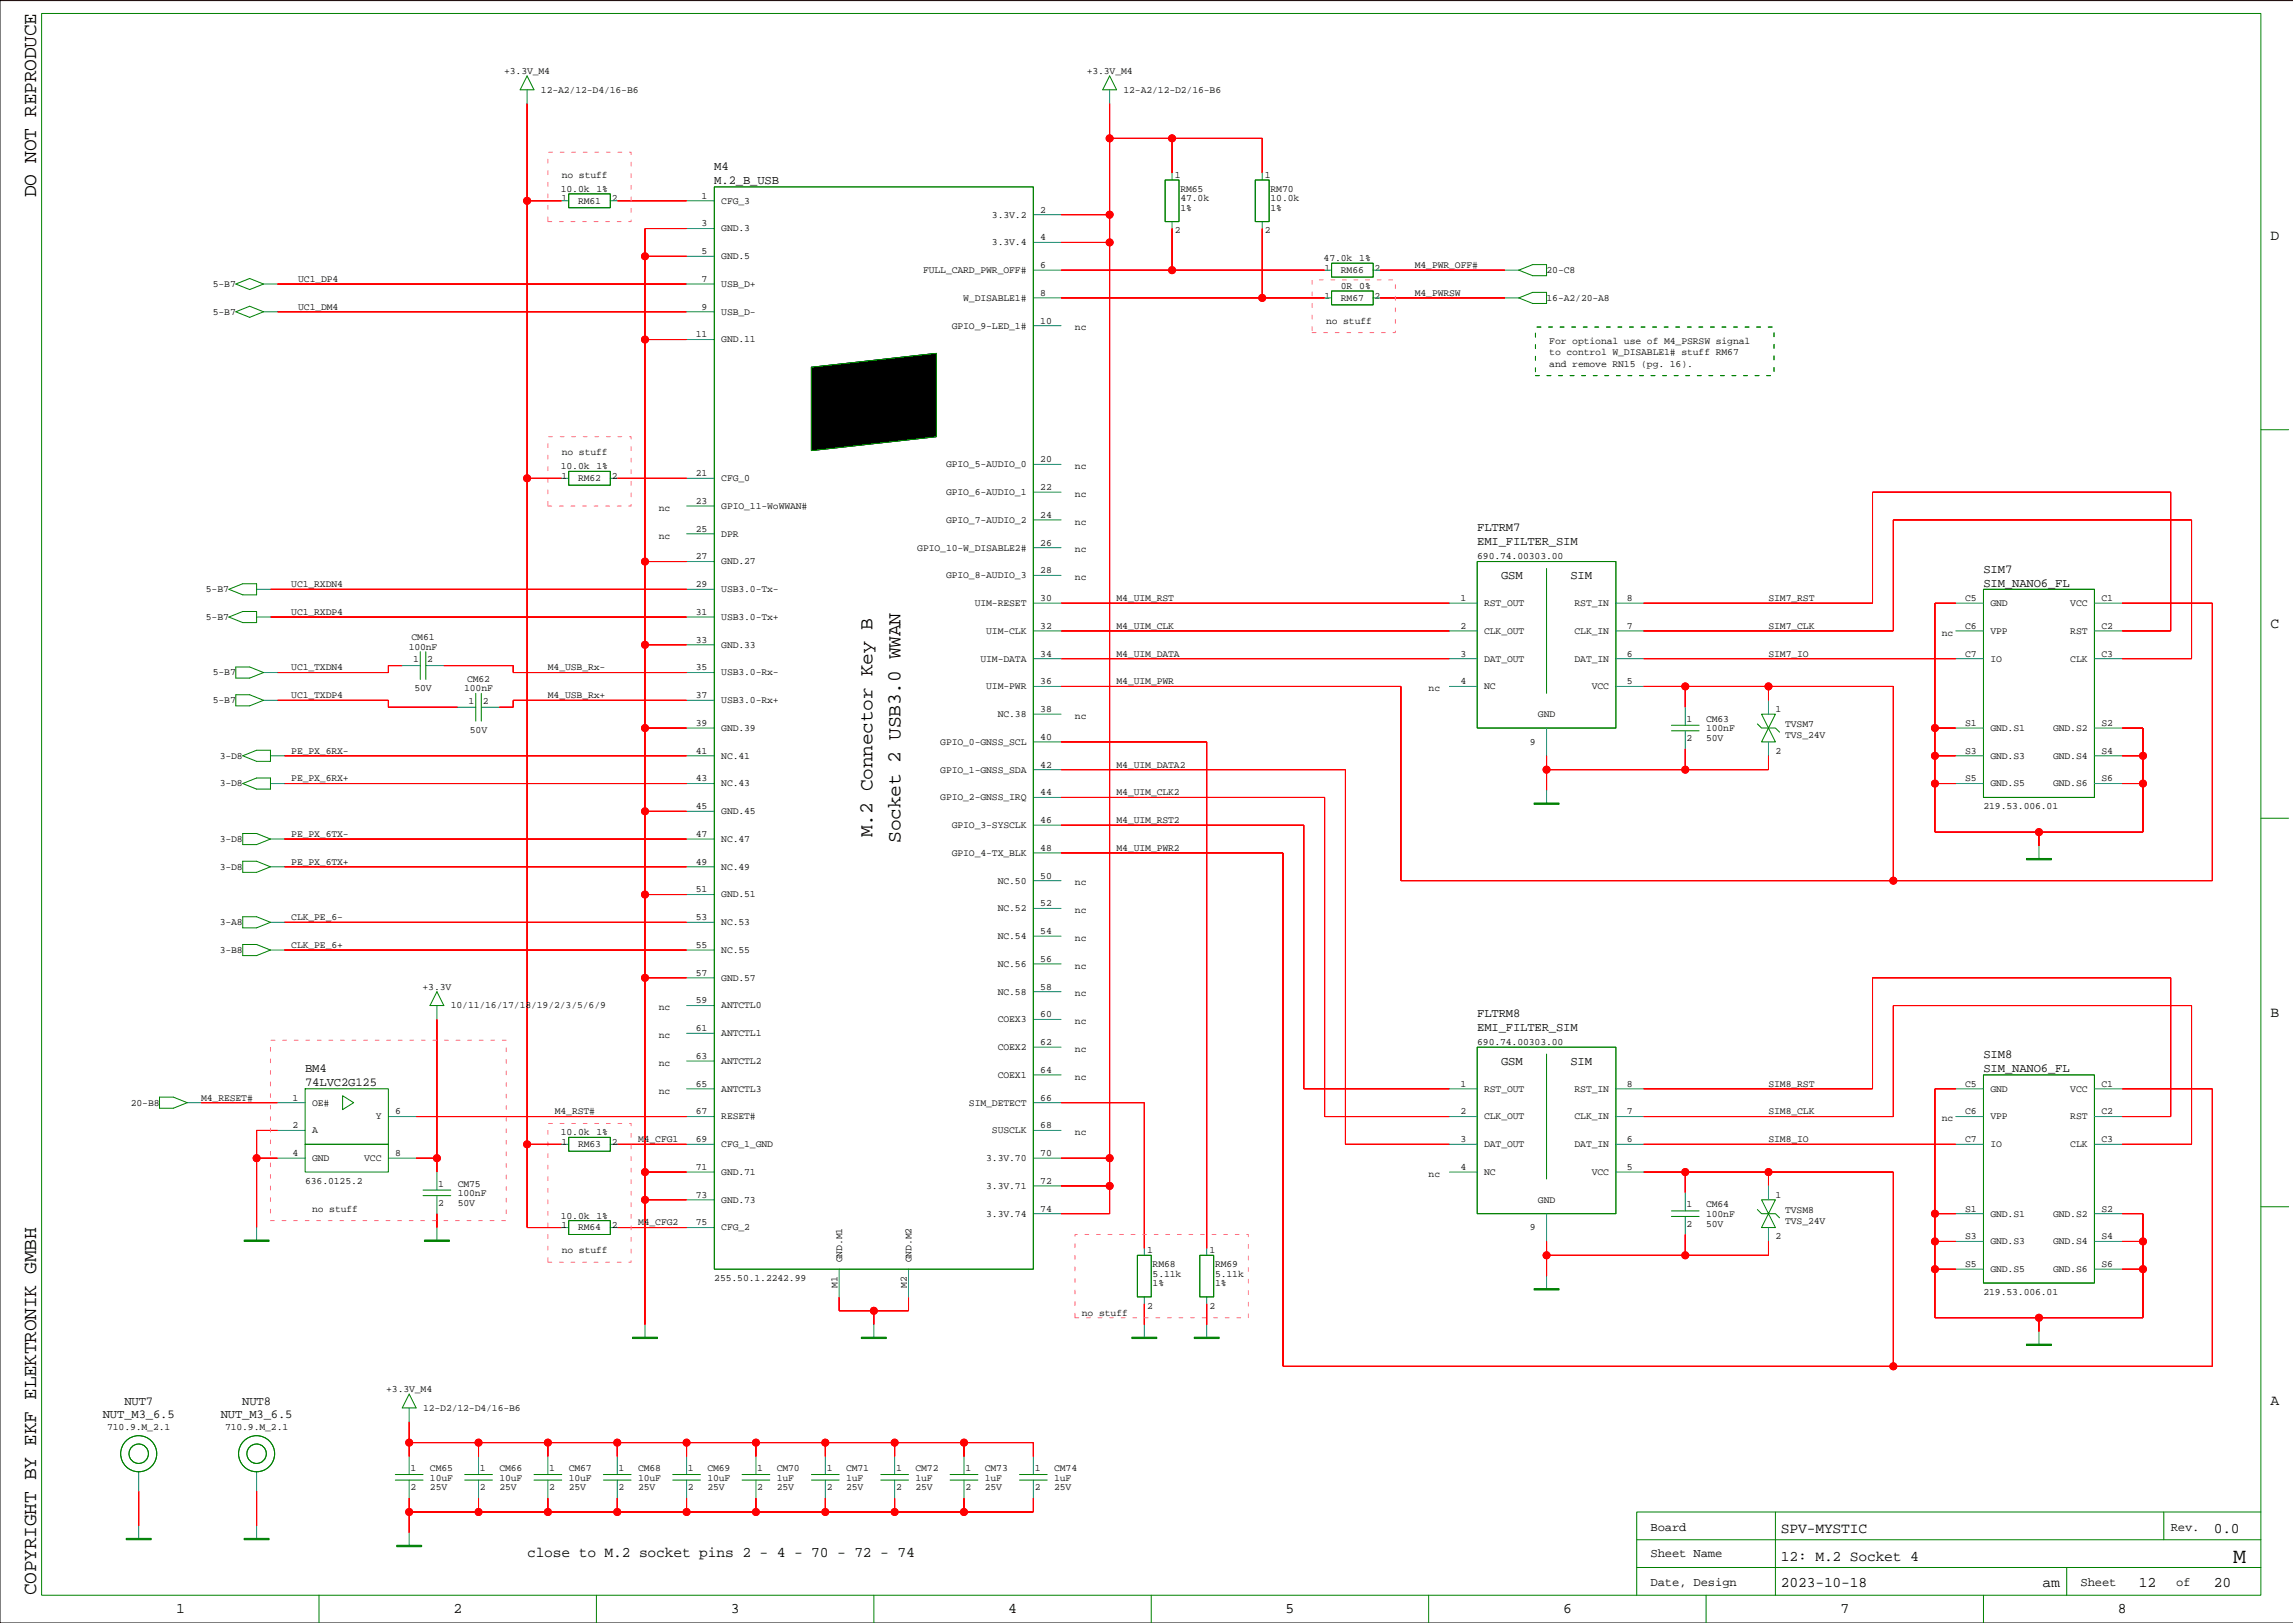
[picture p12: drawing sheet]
<svg xmlns="http://www.w3.org/2000/svg" width="420mm" height="297mm" viewBox="0 0 420 297" stroke-linecap="round" stroke-linejoin="round" font-family="sans-serif">
<defs><g id="words">
<text font-size="4" x="408.8" y="286">M</text>
<g font-size="3.6">
<text x="6.6" y="36.1" transform="rotate(-90 6.6 36.1)">DO NOT REPRODUCE</text>
<text x="159.8" y="153.2" transform="rotate(-90 159.8 153.2)">M.2 Connector Key B</text>
<text x="164.8" y="154.3" transform="rotate(-90 164.8 154.3)">Socket 2 USB3.0 WWAN</text>
<text x="6.6" y="292" transform="rotate(-90 6.6 292)">COPYRIGHT BY EKF ELEKTRONIK GMBH</text>
</g>
<g font-size="2.7">
<text x="415.7" y="43.9">D</text>
<text x="415.7" y="115">C</text>
<text x="415.7" y="186.1">B</text>
<text x="415.7" y="257.2">A</text>
<text x="326.1" y="280.6">SPV-MYSTIC</text>
<text x="405.3" y="280.6">0.0</text>
<text x="96.5" y="285">close to M.2 socket pins 2 - 4 - 70 - 72 - 74</text>
<text x="326.1" y="285.6">12: M.2 Socket 4</text>
<text x="326.1" y="290.5">2023-10-18</text>
<text x="374" y="290.5">am</text>
<text x="391.6" y="290.5">12</text>
<text x="405.3" y="290.5">20</text>
<text x="32.2" y="295.3">1</text>
<text x="83" y="295.3">2</text>
<text x="133.8" y="295.3">3</text>
<text x="184.6" y="295.3">4</text>
<text x="235.4" y="295.3">5</text>
<text x="286.2" y="295.3">6</text>
<text x="337" y="295.3">7</text>
<text x="387.7" y="295.3">8</text>
</g>
<g font-size="2.2">
<text x="130.8" y="31.2">M4</text>
<text x="130.8" y="33.7">M.2_B_USB</text>
<text x="270.4" y="97.2">FLTRM7</text>
<text x="270.4" y="99.7">EMI_FILTER_SIM</text>
<text x="274.8" y="106">GSM</text>
<text x="287.5" y="106">SIM</text>
<text x="363.1" y="104.8">SIM7</text>
<text x="363.1" y="107.4">SIM_NANO6_FL</text>
<text x="270.4" y="186.1">FLTRM8</text>
<text x="270.4" y="188.6">EMI_FILTER_SIM</text>
<text x="55.9" y="196.2">BM4</text>
<text x="274.8" y="194.9">GSM</text>
<text x="287.5" y="194.9">SIM</text>
<text x="363.1" y="193.7">SIM8</text>
<text x="363.1" y="196.2">SIM_NANO6_FL</text>
<text x="55.9" y="198.8">74LVC2G125</text>
<text x="22.8" y="257.1">NUT7</text>
<text x="44.4" y="257.1">NUT8</text>
<text x="18.8" y="259.6">NUT_M3_6.5</text>
<text x="40.4" y="259.6">NUT_M3_6.5</text>
<text x="302.2" y="280.2">Board</text>
<text x="397.4" y="280.2">Rev.</text>
<text x="302.2" y="285">Sheet Name</text>
<text x="302.2" y="290.3">Date, Design</text>
<text x="380.9" y="290.3">Sheet</text>
<text x="398.4" y="290.3">of</text>
</g>
<g font-size="1.8">
<text x="92.3" y="13.5">+3.3V_M4</text>
<text x="99" y="17">12-A2/12-D4/16-B6</text>
<text x="198.9" y="13.5">+3.3V_M4</text>
<text x="205.7" y="17">12-A2/12-D2/16-B6</text>
<text x="102.7" y="35.1">10.0k</text>
<text x="102.8" y="32.6">no stuff</text>
<text x="109.2" y="35.1">1%</text>
<text x="215.1" y="32.6">1</text>
<text x="216.1" y="35.1">RM65</text>
<text x="231.6" y="32.6">1</text>
<text x="232.6" y="35.1">RM70</text>
<text x="102.8" y="36.9">1</text>
<text x="105.8" y="37.3">RM61</text>
<text x="112" y="36.9">2</text>
<text x="128.5" y="41.4">3</text>
<text x="128.5" y="36.4">1</text>
<text x="132" y="37.3">CFG_3</text>
<text x="181.6" y="39.8">3.3V.2</text>
<text x="190.5" y="38.9">2</text>
<text x="216.1" y="36.9">47.0k</text>
<text x="216.1" y="38.6">1%</text>
<text x="232.6" y="36.9">10.0k</text>
<text x="232.6" y="38.6">1%</text>
<text x="128.5" y="46.5">5</text>
<text x="132" y="42.4">GND.3</text>
<text x="132" y="47.4">GND.5</text>
<text x="181.6" y="44.9">3.3V.4</text>
<text x="190.5" y="44">4</text>
<text x="215.1" y="42.7">2</text>
<text x="231.6" y="42.7">2</text>
<text x="242.3" y="47.8">47.0k</text>
<text x="248.9" y="47.8">1%</text>
<text x="39" y="52.5">5-B7</text>
<text x="54.6" y="51.6">UC1_DP4</text>
<text x="128.5" y="51.6">7</text>
<text x="132" y="52.5">USB_D+</text>
<text x="169" y="50">FULL_CARD_PWR_OFF#</text>
<text x="190.5" y="49.1">6</text>
<text x="242.5" y="49.6">1</text>
<text x="245.5" y="52.9">0R</text>
<text x="245.5" y="50">RM66</text>
<text x="248.9" y="52.9">0%</text>
<text x="251.7" y="49.6">2</text>
<text x="259" y="49.1">M4_PWR_OFF#</text>
<text x="283.1" y="50">20-C8</text>
<text x="39" y="57.6">5-B7</text>
<text x="54.6" y="56.7">UC1_DM4</text>
<text x="128.5" y="56.7">9</text>
<text x="132" y="57.6">USB_D-</text>
<text x="176.4" y="55.1">W_DISABLE1#</text>
<text x="190.5" y="59.2">10</text>
<text x="190.5" y="54.1">8</text>
<text x="242.5" y="54.6">1</text>
<text x="242.8" y="59.2">no stuff</text>
<text x="245.5" y="55.1">RM67</text>
<text x="251.7" y="54.6">2</text>
<text x="259" y="54.1">M4_PWRSW</text>
<text x="283.1" y="55.1">16-A2/20-A8</text>
<text x="127.4" y="61.8">11</text>
<text x="132" y="62.7">GND.11</text>
<text x="174.3" y="60.1">GPIO_9-LED_1#</text>
<text x="196.8" y="60.5">nc</text>
<text x="283.7" y="62.9">For optional use of M4_PSRSW signal</text>
<text x="283.7" y="65">to control W_DISABLE1# stuff RM67</text>
<text x="283.7" y="67.1">and remove RN15 (pg. 16).</text>
<text x="102.8" y="83.3">no stuff</text>
<text x="102.7" y="85.9">10.0k</text>
<text x="102.8" y="87.7">1</text>
<text x="105.8" y="88.1">RM62</text>
<text x="109.2" y="85.9">1%</text>
<text x="112" y="87.7">2</text>
<text x="127.4" y="87.1">21</text>
<text x="132" y="88.1">CFG_0</text>
<text x="173.2" y="85.5">GPIO_5-AUDIO_0</text>
<text x="190.5" y="89.7">22</text>
<text x="190.5" y="84.6">20</text>
<text x="196.8" y="85.9">nc</text>
<text x="120.6" y="93.5">nc</text>
<text x="127.4" y="92.2">23</text>
<text x="132" y="93.1">GPIO_11-WoWWAN#</text>
<text x="173.2" y="90.6">GPIO_6-AUDIO_1</text>
<text x="173.2" y="95.7">GPIO_7-AUDIO_2</text>
<text x="190.5" y="94.8">24</text>
<text x="196.8" y="91">nc</text>
<text x="120.6" y="98.6">nc</text>
<text x="127.4" y="97.3">25</text>
<text x="132" y="98.2">DPR</text>
<text x="167.9" y="100.8">GPIO_10-W_DISABLE2#</text>
<text x="190.5" y="99.8">26</text>
<text x="196.8" y="101.1">nc</text>
<text x="196.8" y="96">nc</text>
<text x="53.3" y="107.5">UC1_RXDN4</text>
<text x="127.4" y="107.5">29</text>
<text x="127.4" y="102.4">27</text>
<text x="132" y="103.3">GND.27</text>
<text x="173.2" y="105.8">GPIO_8-AUDIO_3</text>
<text x="190.5" y="104.9">28</text>
<text x="196.8" y="106.2">nc</text>
<text x="270.4" y="102.4">690.74.00303.00</text>
<text x="37.7" y="113.5">5-B7</text>
<text x="37.7" y="108.4">5-B7</text>
<text x="53.3" y="112.5">UC1_RXDP4</text>
<text x="127.4" y="112.5">31</text>
<text x="132" y="108.4">USB3.0-Tx-</text>
<text x="132" y="113.5">USB3.0-Tx+</text>
<text x="178.5" y="110.9">UIM-RESET</text>
<text x="190.5" y="110">30</text>
<text x="204.4" y="110">M4_UIM_RST</text>
<text x="267.4" y="110">1</text>
<text x="271.7" y="110.9">RST_OUT</text>
<text x="288.3" y="110.9">RST_IN</text>
<text x="297.9" y="110">8</text>
<text x="323.8" y="110">SIM7_RST</text>
<text x="359.8" y="110">C5</text>
<text x="364.4" y="110.9">GND</text>
<text x="379" y="110.9">VCC</text>
<text x="384.7" y="110">C1</text>
<text x="74.8" y="118.9">100nF</text>
<text x="75.3" y="117.1">CM61</text>
<text x="127.4" y="117.6">33</text>
<text x="132" y="118.5">GND.33</text>
<text x="180.6" y="116">UIM-CLK</text>
<text x="190.5" y="115.1">32</text>
<text x="204.4" y="115.1">M4_UIM_CLK</text>
<text x="267.4" y="115.1">2</text>
<text x="271.7" y="116">CLK_OUT</text>
<text x="288.3" y="116">CLK_IN</text>
<text x="297.9" y="115.1">7</text>
<text x="323.8" y="115.1">SIM7_CLK</text>
<text x="355.5" y="116.4">nc</text>
<text x="359.8" y="115.1">C6</text>
<text x="364.4" y="116">VPP</text>
<text x="379" y="116">RST</text>
<text x="384.7" y="115.1">C2</text>
<text x="39" y="123.6">5-B7</text>
<text x="53.3" y="122.7">UC1_TXDN4</text>
<text x="75.6" y="121.2">1</text>
<text x="78.2" y="121.2">2</text>
<text x="85.5" y="124.7">CM62</text>
<text x="100.3" y="122.7">M4_USB_Rx-</text>
<text x="127.4" y="122.7">35</text>
<text x="132" y="123.6">USB3.0-Rx-</text>
<text x="179.5" y="121.1">UIM-DATA</text>
<text x="190.5" y="125.2">36</text>
<text x="190.5" y="120.2">34</text>
<text x="204.4" y="120.2">M4_UIM_DATA</text>
<text x="204.4" y="125.2">M4_UIM_PWR</text>
<text x="267.4" y="125.2">4</text>
<text x="267.4" y="120.2">3</text>
<text x="271.7" y="121.1">DAT_OUT</text>
<text x="288.3" y="121.1">DAT_IN</text>
<text x="297.9" y="125.2">5</text>
<text x="297.9" y="120.2">6</text>
<text x="323.8" y="120.2">SIM7_IO</text>
<text x="359.8" y="120.2">C7</text>
<text x="364.4" y="121.1">IO</text>
<text x="379" y="121.1">CLK</text>
<text x="384.7" y="120.2">C3</text>
<text x="39" y="128.7">5-B7</text>
<text x="53.3" y="127.8">UC1_TXDP4</text>
<text x="75.9" y="126.5">50V</text>
<text x="85" y="126.5">100nF</text>
<text x="85.8" y="128.8">1</text>
<text x="88.4" y="128.8">2</text>
<text x="100.3" y="127.8">M4_USB_Rx+</text>
<text x="127.4" y="127.8">37</text>
<text x="132" y="128.7">USB3.0-Rx+</text>
<text x="180.6" y="126.2">UIM-PWR</text>
<text x="182.7" y="131.2">NC.38</text>
<text x="190.5" y="130.3">38</text>
<text x="196.8" y="131.6">nc</text>
<text x="261.6" y="126.5">nc</text>
<text x="271.7" y="126.2">NC</text>
<text x="281.6" y="131.2">GND</text>
<text x="291.4" y="126.2">VCC</text>
<text x="325" y="130.3">1</text>
<text x="53.3" y="137.9">PE_PX_6RX-</text>
<text x="86" y="134.1">50V</text>
<text x="127.4" y="137.9">41</text>
<text x="127.4" y="132.9">39</text>
<text x="132" y="133.8">GND.39</text>
<text x="172.1" y="136.3">GPIO_0-GNSS_SCL</text>
<text x="190.5" y="135.4">40</text>
<text x="280.1" y="136.3">9</text>
<text x="308.8" y="132.1">1</text>
<text x="308.8" y="135.7">2</text>
<text x="312.3" y="132.1">CM63</text>
<text x="312.3" y="133.9">100nF</text>
<text x="312.3" y="135.7">50V</text>
<text x="325" y="137.9">2</text>
<text x="326.8" y="133.1">TVSM7</text>
<text x="326.8" y="135.1">TVS_24V</text>
<text x="359.8" y="137.9">S3</text>
<text x="359.8" y="132.9">S1</text>
<text x="364.4" y="133.8">GND.S1</text>
<text x="375.9" y="133.8">GND.S2</text>
<text x="384.7" y="137.9">S4</text>
<text x="384.7" y="132.9">S2</text>
<text x="40.2" y="138.9">3-D8</text>
<text x="40.2" y="143.9">3-D8</text>
<text x="53.3" y="143">PE_PX_6RX+</text>
<text x="127.4" y="143">43</text>
<text x="132" y="138.9">NC.41</text>
<text x="132" y="143.9">NC.43</text>
<text x="172.1" y="141.4">GPIO_1-GNSS_SDA</text>
<text x="190.5" y="140.5">42</text>
<text x="204.4" y="140.5">M4_UIM_DATA2</text>
<text x="359.8" y="143">S5</text>
<text x="364.4" y="138.9">GND.S3</text>
<text x="364.4" y="143.9">GND.S5</text>
<text x="375.9" y="138.9">GND.S4</text>
<text x="375.9" y="143.9">GND.S6</text>
<text x="384.7" y="143">S6</text>
<text x="127.4" y="148.1">45</text>
<text x="132" y="149">GND.45</text>
<text x="172.1" y="146.5">GPIO_2-GNSS_IRQ</text>
<text x="190.5" y="145.6">44</text>
<text x="204.4" y="145.6">M4_UIM_CLK2</text>
<text x="363.1" y="148.1">219.53.006.01</text>
<text x="40.2" y="154.1">3-D8</text>
<text x="53.3" y="153.2">PE_PX_6TX-</text>
<text x="127.4" y="153.2">47</text>
<text x="132" y="154.1">NC.47</text>
<text x="174.3" y="151.5">GPIO_3-SYSCLK</text>
<text x="190.5" y="155.7">48</text>
<text x="190.5" y="150.6">46</text>
<text x="204.4" y="155.7">M4_UIM_PWR2</text>
<text x="204.4" y="150.6">M4_UIM_RST2</text>
<text x="40.2" y="159.2">3-D8</text>
<text x="53.3" y="158.3">PE_PX_6TX+</text>
<text x="127.4" y="158.3">49</text>
<text x="132" y="159.2">NC.49</text>
<text x="174.3" y="156.6">GPIO_4-TX_BLK</text>
<text x="182.7" y="161.7">NC.50</text>
<text x="190.5" y="160.8">50</text>
<text x="127.4" y="163.3">51</text>
<text x="132" y="164.2">GND.51</text>
<text x="182.7" y="166.8">NC.52</text>
<text x="190.5" y="165.9">52</text>
<text x="196.8" y="162.1">nc</text>
<text x="196.8" y="167.1">nc</text>
<text x="40.2" y="169.3">3-A8</text>
<text x="53.3" y="173.5">CLK_PE_6+</text>
<text x="53.3" y="168.4">CLK_PE_6-</text>
<text x="127.4" y="173.5">55</text>
<text x="127.4" y="168.4">53</text>
<text x="132" y="169.3">NC.53</text>
<text x="182.7" y="171.9">NC.54</text>
<text x="190.5" y="171">54</text>
<text x="196.8" y="172.2">nc</text>
<text x="40.2" y="174.4">3-B8</text>
<text x="127.4" y="178.6">57</text>
<text x="132" y="174.4">NC.55</text>
<text x="132" y="179.5">GND.57</text>
<text x="182.7" y="176.9">NC.56</text>
<text x="190.5" y="176">56</text>
<text x="196.8" y="177.3">nc</text>
<text x="77.4" y="181.1">+3.3V</text>
<text x="82.5" y="184.6">10/11/16/17/18/19/2/3/5/6/9</text>
<text x="120.6" y="184.9">nc</text>
<text x="127.4" y="183.6">59</text>
<text x="132" y="184.6">ANTCTL0</text>
<text x="182.7" y="182">NC.58</text>
<text x="190.5" y="181.1">58</text>
<text x="196.8" y="182.4">nc</text>
<text x="120.6" y="190">nc</text>
<text x="127.4" y="188.7">61</text>
<text x="132" y="189.6">ANTCTL1</text>
<text x="182.7" y="187.1">COEX3</text>
<text x="190.5" y="191.3">62</text>
<text x="190.5" y="186.2">60</text>
<text x="196.8" y="187.5">nc</text>
<text x="270.4" y="191.3">690.74.00303.00</text>
<text x="120.6" y="195.1">nc</text>
<text x="127.4" y="193.8">63</text>
<text x="132" y="194.7">ANTCTL2</text>
<text x="182.7" y="192.2">COEX2</text>
<text x="182.7" y="197.3">COEX1</text>
<text x="190.5" y="196.3">64</text>
<text x="196.8" y="192.5">nc</text>
<text x="196.8" y="197.6">nc</text>
<text x="23.9" y="202.3">20-B8</text>
<text x="36.8" y="201.4">M4_RESET#</text>
<text x="53.5" y="201.4">1</text>
<text x="57.1" y="202.3">OE#</text>
<text x="72.4" y="204">6</text>
<text x="101.6" y="204">M4_RST#</text>
<text x="120.6" y="200.2">nc</text>
<text x="127.4" y="204">67</text>
<text x="127.4" y="198.9">65</text>
<text x="132" y="199.8">ANTCTL3</text>
<text x="177.4" y="202.3">SIM_DETECT</text>
<text x="190.5" y="201.4">66</text>
<text x="267.4" y="204">2</text>
<text x="267.4" y="198.9">1</text>
<text x="271.7" y="199.8">RST_OUT</text>
<text x="288.3" y="199.8">RST_IN</text>
<text x="297.9" y="204">7</text>
<text x="297.9" y="198.9">8</text>
<text x="323.8" y="198.9">SIM8_RST</text>
<text x="323.8" y="204">SIM8_CLK</text>
<text x="359.8" y="198.9">C5</text>
<text x="359.8" y="204">C6</text>
<text x="364.4" y="199.8">GND</text>
<text x="379" y="199.8">VCC</text>
<text x="384.7" y="198.9">C1</text>
<text x="384.7" y="204">C2</text>
<text x="53.5" y="206.5">2</text>
<text x="57.1" y="207.4">A</text>
<text x="68.8" y="204.9">Y</text>
<text x="102.7" y="207.8">10.0k</text>
<text x="102.8" y="209.5">1</text>
<text x="105.8" y="210">RM63</text>
<text x="109.2" y="207.8">1%</text>
<text x="112" y="209.5">2</text>
<text x="116.8" y="209">M4_CFG1</text>
<text x="127.4" y="209">69</text>
<text x="132" y="210">CFG_1_GND</text>
<text x="132" y="204.9">RESET#</text>
<text x="181.6" y="207.4">SUSCLK</text>
<text x="190.5" y="206.5">68</text>
<text x="196.8" y="207.8">nc</text>
<text x="267.4" y="209">3</text>
<text x="271.7" y="204.9">CLK_OUT</text>
<text x="271.7" y="210">DAT_OUT</text>
<text x="288.3" y="204.9">CLK_IN</text>
<text x="288.3" y="210">DAT_IN</text>
<text x="297.9" y="209">6</text>
<text x="323.8" y="209">SIM8_IO</text>
<text x="355.5" y="205.2">nc</text>
<text x="359.8" y="209">C7</text>
<text x="364.4" y="204.9">VPP</text>
<text x="364.4" y="210">IO</text>
<text x="379" y="204.9">RST</text>
<text x="379" y="210">CLK</text>
<text x="384.7" y="209">C3</text>
<text x="53.5" y="211.6">4</text>
<text x="57.1" y="212.5">GND</text>
<text x="66.7" y="212.5">VCC</text>
<text x="72.4" y="211.6">8</text>
<text x="127.4" y="214.1">71</text>
<text x="132" y="215">GND.71</text>
<text x="180.6" y="212.5">3.3V.70</text>
<text x="190.5" y="211.6">70</text>
<text x="261.6" y="215.4">nc</text>
<text x="267.4" y="214.1">4</text>
<text x="271.7" y="215">NC</text>
<text x="291.4" y="215">VCC</text>
<text x="297.9" y="214.1">5</text>
<text x="55.9" y="216.7">636.0125.2</text>
<text x="57.1" y="221.7">no stuff</text>
<text x="80.2" y="217.2">1</text>
<text x="80.2" y="220.7">2</text>
<text x="83.8" y="217.2">CM75</text>
<text x="83.8" y="218.9">100nF</text>
<text x="83.8" y="220.7">50V</text>
<text x="127.4" y="219.2">73</text>
<text x="132" y="220.1">GND.73</text>
<text x="180.6" y="217.6">3.3V.71</text>
<text x="190.5" y="221.7">74</text>
<text x="190.5" y="216.7">72</text>
<text x="281.6" y="220.1">GND</text>
<text x="308.8" y="221">1</text>
<text x="312.3" y="221">CM64</text>
<text x="325" y="219.2">1</text>
<text x="326.8" y="222">TVSM8</text>
<text x="359.8" y="221.7">S1</text>
<text x="384.7" y="221.7">S2</text>
<text x="102.7" y="223">10.0k</text>
<text x="102.8" y="224.8">1</text>
<text x="105.8" y="225.2">RM64</text>
<text x="109.2" y="223">1%</text>
<text x="112" y="224.8">2</text>
<text x="116.8" y="224.3">M4_CFG2</text>
<text x="127.4" y="224.3">75</text>
<text x="132" y="225.2">CFG_2</text>
<text x="180.6" y="222.7">3.3V.74</text>
<text x="280.1" y="225.2">9</text>
<text x="308.8" y="224.5">2</text>
<text x="312.3" y="222.8">100nF</text>
<text x="312.3" y="224.5">50V</text>
<text x="325" y="226.8">2</text>
<text x="326.8" y="224">TVS_24V</text>
<text x="359.8" y="226.8">S3</text>
<text x="364.4" y="222.7">GND.S1</text>
<text x="364.4" y="227.7">GND.S3</text>
<text x="375.9" y="222.7">GND.S2</text>
<text x="375.9" y="227.7">GND.S4</text>
<text x="384.7" y="226.8">S4</text>
<text x="102.8" y="229.4">no stuff</text>
<text x="154.2" y="231" transform="rotate(-90 154.2 231)">GND.M1</text>
<text x="166.9" y="231" transform="rotate(-90 166.9 231)">GND.M2</text>
<text x="210" y="229.4">1</text>
<text x="211" y="233.7">5.11k</text>
<text x="211" y="231.9">RM68</text>
<text x="221.4" y="229.4">1</text>
<text x="222.5" y="231.9">RM69</text>
<text x="222.5" y="233.7">5.11k</text>
<text x="359.8" y="231.9">S5</text>
<text x="364.4" y="232.8">GND.S5</text>
<text x="375.9" y="232.8">GND.S6</text>
<text x="384.7" y="231.9">S6</text>
<text x="130.8" y="234.4">255.50.1.2242.99</text>
<text x="153.3" y="235.7" transform="rotate(-90 153.3 235.7)">M1</text>
<text x="166" y="235.7" transform="rotate(-90 166 235.7)">M2</text>
<text x="210" y="239.5">2</text>
<text x="211" y="235.5">1%</text>
<text x="221.4" y="239.5">2</text>
<text x="222.5" y="235.5">1%</text>
<text x="363.1" y="237">219.53.006.01</text>
<text x="198.1" y="240.8">no stuff</text>
<text x="70.7" y="254.8">+3.3V_M4</text>
<text x="19.6" y="261.8">710.9.M_2.1</text>
<text x="41.2" y="261.8">710.9.M_2.1</text>
<text x="77.5" y="258.2">12-D2/12-D4/16-B6</text>
<text x="75.2" y="269.2">1</text>
<text x="78.7" y="269.2">CM65</text>
<text x="87.9" y="269.2">1</text>
<text x="91.4" y="269.2">CM66</text>
<text x="100.6" y="269.2">1</text>
<text x="104.1" y="269.2">CM67</text>
<text x="113.3" y="269.2">1</text>
<text x="116.8" y="269.2">CM68</text>
<text x="126" y="269.2">1</text>
<text x="129.5" y="269.2">CM69</text>
<text x="138.7" y="269.2">1</text>
<text x="142.2" y="269.2">CM70</text>
<text x="151.3" y="269.2">1</text>
<text x="154.9" y="269.2">CM71</text>
<text x="164" y="269.2">1</text>
<text x="167.6" y="269.2">CM72</text>
<text x="176.7" y="269.2">1</text>
<text x="180.3" y="269.2">CM73</text>
<text x="189.4" y="269.2">1</text>
<text x="193" y="269.2">CM74</text>
<text x="75.2" y="272.8">2</text>
<text x="78.7" y="271">10uF</text>
<text x="78.7" y="272.8">25V</text>
<text x="87.9" y="272.8">2</text>
<text x="91.4" y="272.8">25V</text>
<text x="91.4" y="271">10uF</text>
<text x="100.6" y="272.8">2</text>
<text x="104.1" y="271">10uF</text>
<text x="104.1" y="272.8">25V</text>
<text x="113.3" y="272.8">2</text>
<text x="116.8" y="272.8">25V</text>
<text x="116.8" y="271">10uF</text>
<text x="126" y="272.8">2</text>
<text x="129.5" y="271">10uF</text>
<text x="129.5" y="272.8">25V</text>
<text x="138.7" y="272.8">2</text>
<text x="142.2" y="271">1uF</text>
<text x="142.2" y="272.8">25V</text>
<text x="151.3" y="272.8">2</text>
<text x="154.9" y="272.8">25V</text>
<text x="154.9" y="271">1uF</text>
<text x="164" y="272.8">2</text>
<text x="167.6" y="271">1uF</text>
<text x="167.6" y="272.8">25V</text>
<text x="176.7" y="272.8">2</text>
<text x="180.3" y="272.8">25V</text>
<text x="180.3" y="271">1uF</text>
<text x="189.4" y="272.8">2</text>
<text x="193" y="271">1uF</text>
<text x="193" y="272.8">25V</text>
</g>
</g></defs>
<path d="M419.9 .1h-419.9v296.9h419.9M148.6 67.2l22.8-2.5v15.2l-22.8 2.6z" fill="none" stroke="#000" stroke-width=".18"/>
<g fill="none" stroke="#008200" stroke-width=".18">
<path d="M7.6 2.5h406.3v289.5h-406.3zM96.5 13.9l1.3 2.5h-2.6zM203.2 13.9l1.2 2.5h-2.5zM413.9 78.6h5.1M413.9 149.8h5.1M80 181.5l1.3 2.5h-2.6zM413.9 220.9h5.1M74.9 255.1l1.3 2.6h-2.6zM325 276.7v15.3M396.1 276.7v5.1M413.9 276.7h-114.2v15.3M58.4 292v5"/>
<path d="M109.2 292v5M160 292v5M210.8 292v5M261.6 292v5M299.7 281.8h114.2M299.7 286.9h114.2M312.3 292v5M363.1 292v5M378.4 286.9v5.1"/>
</g>
<g fill="none" stroke="#008080" stroke-width=".18">
<path d="M96.5 16.4v2.6M203.2 16.4v2.6M102.8 36.7h1.3M111.7 36.7h1.3M125.7 36.7h5.1M189.2 39.3h5.1M214.6 31.7v1.2M231.1 31.7v1.2M125.7 41.8h5.1M125.7 46.9h5.1M125.7 52h5.1M125.7 57.1h5.1"/>
<path d="M189.2 44.4h5.1M189.2 49.4h5.1M189.2 54.5h5.1M189.2 59.6h5.1M214.6 40.6v1.2M231.1 40.6v1.2M242.5 49.4h1.3M242.5 54.5h1.3M251.4 49.4h1.3M251.4 54.5h1.3M125.7 62.1h5.1M102.8 87.5h1.3"/>
<path d="M111.7 87.5h1.3M125.7 87.5h5.1M125.7 92.6h5.1M125.7 97.7h5.1M189.2 85h5.1M189.2 90.1h5.1M189.2 95.2h5.1M125.7 102.8h5.1M125.7 107.9h5.1M125.7 112.9h5.1M125.7 118h5.1M189.2 100.2h5.1"/>
<path d="M189.2 105.3h5.1M189.2 110.4h5.1M189.2 115.5h5.1M265.4 110.4h5M265.4 115.5h5M295.8 110.4h5.1M295.8 115.5h5.1M358.1 110.4h5M358.1 115.5h5M383.5 110.4h5M383.5 115.5h5M73.6 121.8h3.3"/>
<path d="M78 121.8h3.3M83.8 129.4h3.3M88.1 129.4h3.3M125.7 123.1h5.1M125.7 128.2h5.1M125.7 133.2h5.1M125.7 138.3h5.1M189.2 120.5h5.1M189.2 125.6h5.1M189.2 130.7h5.1M189.2 135.8h5.1M265.4 120.5h5"/>
<path d="M265.4 125.6h5M283.1 133.2v5.1M295.8 120.5h5.1M295.8 125.6h5.1M308.5 129.4v3.3M308.5 133.8v3.3M323.8 128.2v2.5M323.8 135.8v2.5M358.1 133.2h5M358.1 138.3h5M358.1 120.5h5M383.5 133.2h5"/>
<path d="M383.5 138.3h5M383.5 120.5h5M125.7 143.4h5.1M125.7 148.5h5.1M125.7 153.6h5.1M125.7 158.6h5.1M189.2 140.9h5.1M189.2 145.9h5.1M189.2 151h5.1M189.2 156.1h5.1M283.1 144.7v2.3M358.1 143.4h5"/>
<path d="M373.3 154.8v2.3M383.5 143.4h5M125.7 163.7h5.1M125.7 168.8h5.1M125.7 173.9h5.1M125.7 179h5.1M189.2 161.2h5.1M189.2 166.3h5.1M189.2 171.3h5.1M189.2 176.4h5.1M80 184v2.6M125.7 184h5.1"/>
<path d="M125.7 189.1h5.1M125.7 194.2h5.1M125.7 199.3h5.1M189.2 181.5h5.1M189.2 186.6h5.1M189.2 191.7h5.1M189.2 196.7h5.1M265.4 199.3h5M295.8 199.3h5.1M358.1 199.3h5M383.5 199.3h5M50.8 201.8h5.1"/>
<path d="M50.8 212h5.1M50.8 206.9h5.1M71.1 212h5.1M71.1 204.4h5.1M80 214.5v3.3M80 218.8v3.3M102.8 209.4h1.3M111.7 209.4h1.3M125.7 209.4h5.1M125.7 214.5h5.1M125.7 219.6h5.1M125.7 204.4h5.1"/>
<path d="M189.2 201.8h5.1M189.2 212h5.1M189.2 217h5.1M189.2 206.9h5.1M265.4 209.4h5M265.4 214.5h5M265.4 204.4h5M295.8 209.4h5.1M295.8 214.5h5.1M295.8 204.4h5.1M308.5 218.3v3.3M323.8 217v2.6"/>
<path d="M358.1 209.4h5M358.1 204.4h5M383.5 209.4h5M383.5 204.4h5M47 224.7v2.3M80 224.7v2.3M102.8 224.7h1.3M111.7 224.7h1.3M125.7 224.7h5.1M153.6 232.3v5.1M166.3 232.3v5.1M189.2 222.1h5.1"/>
<path d="M209.5 228.5v1.2M209.5 237.4v1.2M220.9 228.5v1.2M220.9 237.4v1.2M283.1 222.1v5.1M283.1 233.6v2.2M308.5 222.6v3.3M323.8 224.7v2.5M358.1 222.1h5M358.1 227.2h5M358.1 232.3h5M383.5 222.1h5"/>
<path d="M383.5 227.2h5M383.5 232.3h5M74.9 257.7v2.5M118.1 242.4v2.3M160 242.4v2.3M209.5 242.4v2.3M220.9 242.4v2.3M373.3 243.7v2.3M25.4 269.4v3.5M25.4 279.3v2.2M47 269.4v3.5M47 279.3v2.2"/>
<path d="M74.9 266.6v3.3M74.9 270.9v3.3M87.6 266.6v3.3M87.6 270.9v3.3M100.3 266.6v3.3M100.3 270.9v3.3M113 266.6v3.3M113 270.9v3.3M125.7 266.6v3.3M125.7 270.9v3.3M138.4 266.6v3.3M138.4 270.9v3.3"/>
<path d="M151.1 266.6v3.3M151.1 270.9v3.3M163.8 266.6v3.3M163.8 270.9v3.3M176.5 266.6v3.3M176.5 270.9v3.3M189.2 266.6v3.3M189.2 270.9v3.3M74.9 280.5v2.3"/>
</g>
<g fill="#008000" stroke="#008000" stroke-width=".18">
<path d="M115.8 244.7h4.6v.3h-4.6z" fill-rule="evenodd"/>
<path d="M157.7 244.7h4.6v.3h-4.6z" fill-rule="evenodd"/>
<path d="M72.6 282.8h4.6v.3h-4.6z" fill-rule="evenodd"/>
<path d="M23.1 281.5h4.6v.3h-4.6z" fill-rule="evenodd"/>
<path d="M44.7 227h4.6v.2h-4.6z" fill-rule="evenodd"/>
<path d="M77.7 227h4.6v.2h-4.6z" fill-rule="evenodd"/>
<path d="M207.2 244.7h4.6v.3h-4.6z" fill-rule="evenodd"/>
<path d="M218.6 244.7h4.6v.3h-4.6z" fill-rule="evenodd"/>
<path d="M371 157.1h4.6v.3h-4.6z" fill-rule="evenodd"/>
<path d="M280.9 147h4.5v.2h-4.5z" fill-rule="evenodd"/>
<path d="M371 246h4.6v.3h-4.6z" fill-rule="evenodd"/>
<path d="M280.9 235.8h4.5v.3h-4.5z" fill-rule="evenodd"/>
<path d="M44.7 281.5h4.6v.3h-4.6z" fill-rule="evenodd"/>
</g>
<g fill="#f00" stroke="#f00" stroke-width=".18">
<path d="M160 239.9v2.5z" fill-rule="evenodd"/>
<path d="M160 239.9h6.3z" fill-rule="evenodd"/>
<path d="M153.6 237.4v2.5z" fill-rule="evenodd"/>
<path d="M153.6 239.9h6.4z" fill-rule="evenodd"/>
<path d="M166.3 237.4v2.5z" fill-rule="evenodd"/>
<path d="M194.3 110.4h71.1z" fill-rule="evenodd"/>
<path d="M194.3 115.5h71.1z" fill-rule="evenodd"/>
<path d="M194.3 120.5h71.1z" fill-rule="evenodd"/>
<path d="M50.8 57.1h74.9z" fill-rule="evenodd"/>
<path d="M50.8 52h74.9z" fill-rule="evenodd"/>
<path d="M125.7 276.7h12.7z" fill-rule="evenodd"/>
<path d="M87.6 274.2v2.5z" fill-rule="evenodd"/>
<path d="M74.9 274.2v2.5z" fill-rule="evenodd"/>
<path d="M74.9 276.7h12.7z" fill-rule="evenodd"/>
<path d="M125.7 274.2v2.5z" fill-rule="evenodd"/>
<path d="M113 274.2v2.5z" fill-rule="evenodd"/>
<path d="M100.3 274.2v2.5z" fill-rule="evenodd"/>
<path d="M113 276.7h12.7z" fill-rule="evenodd"/>
<path d="M87.6 276.7h12.7z" fill-rule="evenodd"/>
<path d="M138.4 274.2v2.5z" fill-rule="evenodd"/>
<path d="M151.1 274.2v2.5z" fill-rule="evenodd"/>
<path d="M151.1 276.7h12.7z" fill-rule="evenodd"/>
<path d="M176.5 274.2v2.5z" fill-rule="evenodd"/>
<path d="M189.2 274.2v2.5z" fill-rule="evenodd"/>
<path d="M138.4 276.7h12.7z" fill-rule="evenodd"/>
<path d="M163.8 274.2v2.5z" fill-rule="evenodd"/>
<path d="M176.5 276.7h12.7z" fill-rule="evenodd"/>
<path d="M100.3 276.7h12.7z" fill-rule="evenodd"/>
<path d="M74.9 276.7v3.8z" fill-rule="evenodd"/>
<path d="M163.8 276.7h12.7z" fill-rule="evenodd"/>
<path d="M87.6 264v2.6z" fill-rule="evenodd"/>
<path d="M74.9 264v2.6z" fill-rule="evenodd"/>
<path d="M125.7 264v2.6z" fill-rule="evenodd"/>
<path d="M100.3 264v2.6z" fill-rule="evenodd"/>
<path d="M74.9 260.2v3.8z" fill-rule="evenodd"/>
<path d="M163.8 264v2.6z" fill-rule="evenodd"/>
<path d="M151.1 264v2.6z" fill-rule="evenodd"/>
<path d="M138.4 264v2.6z" fill-rule="evenodd"/>
<path d="M176.5 264v2.6z" fill-rule="evenodd"/>
<path d="M189.2 264v2.6z" fill-rule="evenodd"/>
<path d="M87.6 264h12.7z" fill-rule="evenodd"/>
<path d="M100.3 264h12.7z" fill-rule="evenodd"/>
<path d="M113 264v2.6z" fill-rule="evenodd"/>
<path d="M125.7 264h12.7z" fill-rule="evenodd"/>
<path d="M113 264h12.7z" fill-rule="evenodd"/>
<path d="M138.4 264h12.7z" fill-rule="evenodd"/>
<path d="M151.1 264h12.7z" fill-rule="evenodd"/>
<path d="M163.8 264h12.7z" fill-rule="evenodd"/>
<path d="M176.5 264h12.7z" fill-rule="evenodd"/>
<path d="M74.9 264h12.7z" fill-rule="evenodd"/>
<path d="M113 36.7h12.7z" fill-rule="evenodd"/>
<path d="M113 209.4h12.7z" fill-rule="evenodd"/>
<path d="M113 224.7h12.7z" fill-rule="evenodd"/>
<path d="M113 87.5h12.7z" fill-rule="evenodd"/>
<path d="M25.4 272.9v6.4z" fill-rule="evenodd"/>
<path d="M214.6 49.4h27.9z" fill-rule="evenodd"/>
<path d="M214.6 41.8v7.6z" fill-rule="evenodd"/>
<path d="M194.3 49.4h20.3z" fill-rule="evenodd"/>
<path d="M194.3 44.4h8.9z" fill-rule="evenodd"/>
<path d="M203.2 212v5z" fill-rule="evenodd"/>
<path d="M203.2 39.3v5.1z" fill-rule="evenodd"/>
<path d="M203.2 25.3v14z" fill-rule="evenodd"/>
<path d="M203.2 19v6.3z" fill-rule="evenodd"/>
<path d="M194.3 39.3h8.9z" fill-rule="evenodd"/>
<path d="M231.1 25.3v6.4z" fill-rule="evenodd"/>
<path d="M214.6 25.3h16.5z" fill-rule="evenodd"/>
<path d="M194.3 212h8.9z" fill-rule="evenodd"/>
<path d="M214.6 25.3v6.4z" fill-rule="evenodd"/>
<path d="M203.2 25.3h11.4z" fill-rule="evenodd"/>
<path d="M203.2 44.4v167.6z" fill-rule="evenodd"/>
<path d="M194.3 222.1h8.9z" fill-rule="evenodd"/>
<path d="M203.2 217v5.1z" fill-rule="evenodd"/>
<path d="M194.3 217h8.9z" fill-rule="evenodd"/>
<path d="M47 206.9v5.1z" fill-rule="evenodd"/>
<path d="M47 212v12.7z" fill-rule="evenodd"/>
<path d="M47 206.9h3.8z" fill-rule="evenodd"/>
<path d="M47 212h3.8z" fill-rule="evenodd"/>
<path d="M118.1 219.6v22.8z" fill-rule="evenodd"/>
<path d="M118.1 163.7h7.6z" fill-rule="evenodd"/>
<path d="M118.1 148.5h7.6z" fill-rule="evenodd"/>
<path d="M118.1 133.2h7.6z" fill-rule="evenodd"/>
<path d="M118.1 118h7.6z" fill-rule="evenodd"/>
<path d="M118.1 62.1h7.6z" fill-rule="evenodd"/>
<path d="M118.1 46.9h7.6z" fill-rule="evenodd"/>
<path d="M118.1 41.8h7.6z" fill-rule="evenodd"/>
<path d="M118.1 41.8v5.1z" fill-rule="evenodd"/>
<path d="M118.1 46.9v15.2z" fill-rule="evenodd"/>
<path d="M118.1 118v15.2z" fill-rule="evenodd"/>
<path d="M118.1 148.5v15.2z" fill-rule="evenodd"/>
<path d="M118.1 163.7v15.3z" fill-rule="evenodd"/>
<path d="M118.1 214.5h7.6z" fill-rule="evenodd"/>
<path d="M118.1 214.5v5.1z" fill-rule="evenodd"/>
<path d="M118.1 179h7.6z" fill-rule="evenodd"/>
<path d="M118.1 102.8h7.6z" fill-rule="evenodd"/>
<path d="M118.1 133.2v15.3z" fill-rule="evenodd"/>
<path d="M118.1 62.1v40.7z" fill-rule="evenodd"/>
<path d="M118.1 102.8v15.2z" fill-rule="evenodd"/>
<path d="M118.1 179v35.5z" fill-rule="evenodd"/>
<path d="M118.1 219.6h7.6z" fill-rule="evenodd"/>
<path d="M76.2 204.4h49.5z" fill-rule="evenodd"/>
<path d="M96.5 36.7h6.3z" fill-rule="evenodd"/>
<path d="M96.5 209.4h6.3z" fill-rule="evenodd"/>
<path d="M96.5 19v17.7z" fill-rule="evenodd"/>
<path d="M96.5 224.7h6.3z" fill-rule="evenodd"/>
<path d="M96.5 209.4v15.3z" fill-rule="evenodd"/>
<path d="M96.5 87.5h6.3z" fill-rule="evenodd"/>
<path d="M96.5 36.7v50.8z" fill-rule="evenodd"/>
<path d="M96.5 87.5v121.9z" fill-rule="evenodd"/>
<path d="M76.2 212h3.8z" fill-rule="evenodd"/>
<path d="M80 212v2.5z" fill-rule="evenodd"/>
<path d="M80 186.6v25.4z" fill-rule="evenodd"/>
<path d="M80 222.1v2.6z" fill-rule="evenodd"/>
<path d="M209.5 201.8v26.7z" fill-rule="evenodd"/>
<path d="M194.3 201.8h15.2z" fill-rule="evenodd"/>
<path d="M209.5 238.6v3.8z" fill-rule="evenodd"/>
<path d="M49.5 107.9h76.2z" fill-rule="evenodd"/>
<path d="M49.5 112.9h76.2z" fill-rule="evenodd"/>
<path d="M71.1 121.8v1.3z" fill-rule="evenodd"/>
<path d="M71.1 121.8h2.5z" fill-rule="evenodd"/>
<path d="M50.8 123.1h20.3z" fill-rule="evenodd"/>
<path d="M71.1 128.2v1.2z" fill-rule="evenodd"/>
<path d="M71.1 129.4h12.7z" fill-rule="evenodd"/>
<path d="M50.8 128.2h20.3z" fill-rule="evenodd"/>
<path d="M94 121.8v1.3z" fill-rule="evenodd"/>
<path d="M81.3 121.8h12.7z" fill-rule="evenodd"/>
<path d="M94 123.1h31.7z" fill-rule="evenodd"/>
<path d="M91.4 129.4h2.6z" fill-rule="evenodd"/>
<path d="M94 128.2v1.2z" fill-rule="evenodd"/>
<path d="M94 128.2h31.7z" fill-rule="evenodd"/>
<path d="M220.9 135.8v92.7z" fill-rule="evenodd"/>
<path d="M194.3 135.8h26.6z" fill-rule="evenodd"/>
<path d="M220.9 238.6v3.8z" fill-rule="evenodd"/>
<path d="M36.8 201.8h14z" fill-rule="evenodd"/>
<path d="M52.1 138.3h73.6z" fill-rule="evenodd"/>
<path d="M52.1 143.4h73.6z" fill-rule="evenodd"/>
<path d="M52.1 153.6h73.6z" fill-rule="evenodd"/>
<path d="M52.1 158.6h73.6z" fill-rule="evenodd"/>
<path d="M52.1 168.8h73.6z" fill-rule="evenodd"/>
<path d="M52.1 173.9h73.6z" fill-rule="evenodd"/>
<path d="M246.3 209.4h19.1z" fill-rule="evenodd"/>
<path d="M246.3 140.9v68.5z" fill-rule="evenodd"/>
<path d="M194.3 140.9h52z" fill-rule="evenodd"/>
<path d="M242.5 145.9v58.5z" fill-rule="evenodd"/>
<path d="M242.5 204.4h22.9z" fill-rule="evenodd"/>
<path d="M194.3 145.9h48.2z" fill-rule="evenodd"/>
<path d="M323.8 214.5v2.5z" fill-rule="evenodd"/>
<path d="M308.5 214.5v3.8z" fill-rule="evenodd"/>
<path d="M300.9 214.5h7.6z" fill-rule="evenodd"/>
<path d="M346.6 250.1h58.4z" fill-rule="evenodd"/>
<path d="M405 199.3v50.8z" fill-rule="evenodd"/>
<path d="M323.8 214.5h22.8z" fill-rule="evenodd"/>
<path d="M308.5 214.5h15.3z" fill-rule="evenodd"/>
<path d="M346.6 214.5v35.6z" fill-rule="evenodd"/>
<path d="M234.9 250.1h111.7z" fill-rule="evenodd"/>
<path d="M388.5 199.3h16.5z" fill-rule="evenodd"/>
<path d="M234.9 156.1v94z" fill-rule="evenodd"/>
<path d="M194.3 156.1h40.6z" fill-rule="evenodd"/>
<path d="M238.7 199.3h26.7z" fill-rule="evenodd"/>
<path d="M194.3 151h44.4z" fill-rule="evenodd"/>
<path d="M238.7 151v48.3z" fill-rule="evenodd"/>
<path d="M252.7 49.4h22.8z" fill-rule="evenodd"/>
<path d="M252.7 54.5h22.8z" fill-rule="evenodd"/>
<path d="M388.5 115.5h8.9z" fill-rule="evenodd"/>
<path d="M397.4 90.1v25.4z" fill-rule="evenodd"/>
<path d="M342.8 90.1h54.6z" fill-rule="evenodd"/>
<path d="M300.9 110.4h41.9z" fill-rule="evenodd"/>
<path d="M342.8 90.1v20.3z" fill-rule="evenodd"/>
<path d="M401.2 95.2v25.3z" fill-rule="evenodd"/>
<path d="M388.5 120.5h12.7z" fill-rule="evenodd"/>
<path d="M346.6 95.2h54.6z" fill-rule="evenodd"/>
<path d="M300.9 115.5h45.7z" fill-rule="evenodd"/>
<path d="M346.6 95.2v20.3z" fill-rule="evenodd"/>
<path d="M300.9 120.5h57.2z" fill-rule="evenodd"/>
<path d="M392.3 133.2v5.1z" fill-rule="evenodd"/>
<path d="M354.2 143.4h3.9z" fill-rule="evenodd"/>
<path d="M354.2 138.3h3.9z" fill-rule="evenodd"/>
<path d="M354.2 133.2h3.9z" fill-rule="evenodd"/>
<path d="M354.2 110.4h3.9z" fill-rule="evenodd"/>
<path d="M354.2 110.4v22.8z" fill-rule="evenodd"/>
<path d="M388.5 143.4h3.8z" fill-rule="evenodd"/>
<path d="M373.3 152.3v2.5z" fill-rule="evenodd"/>
<path d="M354.2 138.3v5.1z" fill-rule="evenodd"/>
<path d="M354.2 133.2v5.1z" fill-rule="evenodd"/>
<path d="M354.2 143.4v8.9z" fill-rule="evenodd"/>
<path d="M354.2 152.3h19.1z" fill-rule="evenodd"/>
<path d="M392.3 143.4v8.9z" fill-rule="evenodd"/>
<path d="M373.3 152.3h19z" fill-rule="evenodd"/>
<path d="M388.5 138.3h3.8z" fill-rule="evenodd"/>
<path d="M392.3 138.3v5.1z" fill-rule="evenodd"/>
<path d="M388.5 133.2h3.8z" fill-rule="evenodd"/>
<path d="M388.5 110.4h16.5z" fill-rule="evenodd"/>
<path d="M323.8 125.6v2.6z" fill-rule="evenodd"/>
<path d="M308.5 125.6v3.8z" fill-rule="evenodd"/>
<path d="M300.9 125.6h7.6z" fill-rule="evenodd"/>
<path d="M323.8 125.6h22.8z" fill-rule="evenodd"/>
<path d="M405 110.4v50.8z" fill-rule="evenodd"/>
<path d="M308.5 125.6h15.3z" fill-rule="evenodd"/>
<path d="M346.6 161.2h58.4z" fill-rule="evenodd"/>
<path d="M256.5 125.6v35.6z" fill-rule="evenodd"/>
<path d="M256.5 161.2h90.1z" fill-rule="evenodd"/>
<path d="M346.6 125.6v35.6z" fill-rule="evenodd"/>
<path d="M194.3 125.6h62.2z" fill-rule="evenodd"/>
<path d="M283.1 138.3v2.6z" fill-rule="evenodd"/>
<path d="M308.5 137.1v3.8z" fill-rule="evenodd"/>
<path d="M308.5 140.9h15.3z" fill-rule="evenodd"/>
<path d="M323.8 138.3v2.6z" fill-rule="evenodd"/>
<path d="M283.1 140.9h25.4z" fill-rule="evenodd"/>
<path d="M283.1 140.9v3.8z" fill-rule="evenodd"/>
<path d="M388.5 204.4h8.9z" fill-rule="evenodd"/>
<path d="M397.4 179v25.4z" fill-rule="evenodd"/>
<path d="M342.8 179v20.3z" fill-rule="evenodd"/>
<path d="M342.8 179h54.6z" fill-rule="evenodd"/>
<path d="M300.9 199.3h41.9z" fill-rule="evenodd"/>
<path d="M401.2 184v25.4z" fill-rule="evenodd"/>
<path d="M388.5 209.4h12.7z" fill-rule="evenodd"/>
<path d="M300.9 204.4h45.7z" fill-rule="evenodd"/>
<path d="M346.6 184v20.4z" fill-rule="evenodd"/>
<path d="M346.6 184h54.6z" fill-rule="evenodd"/>
<path d="M300.9 209.4h57.2z" fill-rule="evenodd"/>
<path d="M388.5 232.3h3.8z" fill-rule="evenodd"/>
<path d="M373.3 241.2v2.5z" fill-rule="evenodd"/>
<path d="M354.2 232.3h3.9z" fill-rule="evenodd"/>
<path d="M354.2 227.2h3.9z" fill-rule="evenodd"/>
<path d="M354.2 222.1h3.9z" fill-rule="evenodd"/>
<path d="M354.2 199.3h3.9z" fill-rule="evenodd"/>
<path d="M354.2 199.3v22.8z" fill-rule="evenodd"/>
<path d="M354.2 222.1v5.1z" fill-rule="evenodd"/>
<path d="M354.2 227.2v5.1z" fill-rule="evenodd"/>
<path d="M354.2 232.3v8.9z" fill-rule="evenodd"/>
<path d="M354.2 241.2h19.1z" fill-rule="evenodd"/>
<path d="M373.3 241.2h19z" fill-rule="evenodd"/>
<path d="M392.3 232.3v8.9z" fill-rule="evenodd"/>
<path d="M392.3 227.2v5.1z" fill-rule="evenodd"/>
<path d="M388.5 227.2h3.8z" fill-rule="evenodd"/>
<path d="M392.3 222.1v5.1z" fill-rule="evenodd"/>
<path d="M388.5 222.1h3.8z" fill-rule="evenodd"/>
<path d="M308.5 225.9v3.8z" fill-rule="evenodd"/>
<path d="M283.1 227.2v2.5z" fill-rule="evenodd"/>
<path d="M283.1 229.7v3.9z" fill-rule="evenodd"/>
<path d="M283.1 229.7h25.4z" fill-rule="evenodd"/>
<path d="M308.5 229.7h15.3z" fill-rule="evenodd"/>
<path d="M323.8 227.2v2.5z" fill-rule="evenodd"/>
<path d="M47 272.9v6.4z" fill-rule="evenodd"/>
<path d="M231.1 41.8v12.7z" fill-rule="evenodd"/>
<path d="M194.3 54.5h36.8z" fill-rule="evenodd"/>
<path d="M231.1 54.5h11.4z" fill-rule="evenodd"/>
<circle cx="160" cy="239.9" r=".63"/>
<circle cx="125.7" cy="276.7" r=".63"/>
<circle cx="87.6" cy="276.7" r=".63"/>
<circle cx="138.4" cy="276.7" r=".63"/>
<circle cx="151.1" cy="276.7" r=".63"/>
<circle cx="100.3" cy="276.7" r=".63"/>
<circle cx="113" cy="276.7" r=".63"/>
<circle cx="74.9" cy="276.7" r=".63"/>
<circle cx="163.8" cy="276.7" r=".63"/>
<circle cx="176.5" cy="276.7" r=".63"/>
<circle cx="100.3" cy="264" r=".63"/>
<circle cx="113" cy="264" r=".63"/>
<circle cx="125.7" cy="264" r=".63"/>
<circle cx="138.4" cy="264" r=".63"/>
<circle cx="151.1" cy="264" r=".63"/>
<circle cx="163.8" cy="264" r=".63"/>
<circle cx="176.5" cy="264" r=".63"/>
<circle cx="74.9" cy="264" r=".63"/>
<circle cx="87.6" cy="264" r=".63"/>
<circle cx="214.6" cy="49.4" r=".63"/>
<circle cx="203.2" cy="39.3" r=".63"/>
<circle cx="203.2" cy="25.3" r=".63"/>
<circle cx="214.6" cy="25.3" r=".63"/>
<circle cx="203.2" cy="212" r=".63"/>
<circle cx="203.2" cy="44.4" r=".63"/>
<circle cx="203.2" cy="217" r=".63"/>
<circle cx="47" cy="212" r=".63"/>
<circle cx="118.1" cy="46.9" r=".63"/>
<circle cx="118.1" cy="163.7" r=".63"/>
<circle cx="118.1" cy="148.5" r=".63"/>
<circle cx="118.1" cy="133.2" r=".63"/>
<circle cx="118.1" cy="62.1" r=".63"/>
<circle cx="118.1" cy="118" r=".63"/>
<circle cx="118.1" cy="102.8" r=".63"/>
<circle cx="118.1" cy="214.5" r=".63"/>
<circle cx="118.1" cy="179" r=".63"/>
<circle cx="118.1" cy="219.6" r=".63"/>
<circle cx="96.5" cy="36.7" r=".63"/>
<circle cx="96.5" cy="209.4" r=".63"/>
<circle cx="96.5" cy="87.5" r=".63"/>
<circle cx="80" cy="212" r=".63"/>
<circle cx="308.5" cy="214.5" r=".63"/>
<circle cx="323.8" cy="214.5" r=".63"/>
<circle cx="346.6" cy="250.1" r=".63"/>
<circle cx="354.2" cy="138.3" r=".63"/>
<circle cx="354.2" cy="133.2" r=".63"/>
<circle cx="354.2" cy="143.4" r=".63"/>
<circle cx="373.3" cy="152.3" r=".63"/>
<circle cx="392.3" cy="143.4" r=".63"/>
<circle cx="392.3" cy="138.3" r=".63"/>
<circle cx="308.5" cy="125.6" r=".63"/>
<circle cx="323.8" cy="125.6" r=".63"/>
<circle cx="346.6" cy="161.2" r=".63"/>
<circle cx="308.5" cy="140.9" r=".63"/>
<circle cx="283.1" cy="140.9" r=".63"/>
<circle cx="354.2" cy="222.1" r=".63"/>
<circle cx="354.2" cy="227.2" r=".63"/>
<circle cx="354.2" cy="232.3" r=".63"/>
<circle cx="373.3" cy="241.2" r=".63"/>
<circle cx="392.3" cy="232.3" r=".63"/>
<circle cx="392.3" cy="227.2" r=".63"/>
<circle cx="283.1" cy="229.7" r=".63"/>
<circle cx="308.5" cy="229.7" r=".63"/>
<circle cx="231.1" cy="54.5" r=".63"/>
</g>
<g fill="none" stroke="#f00" stroke-width=".18">
<path d="M96.5 19v205.7h6.3M203.2 19v203.1h-8.9M96.5 36.7h6.3M113 36.7h12.7M194.3 39.3h8.9M203.2 25.3h27.9v6.4M214.6 25.3v6.4M50.8 57.1h74.9M50.8 52h74.9M118.1 46.9h7.6M125.7 41.8h-7.6v200.6M194.3 49.4h48.2"/>
<path d="M194.3 44.4h8.9M194.3 54.5h48.2M214.6 41.8v7.6M231.1 41.8v12.7M252.7 49.4h22.8M252.7 54.5h22.8M118.1 62.1h7.6M96.5 87.5h6.3M113 87.5h12.7M49.5 107.9h76.2M49.5 112.9h76.2M118.1 118h7.6"/>
<path d="M118.1 102.8h7.6M194.3 110.4h71.1M194.3 115.5h71.1M300.9 110.4h41.9v-20.3h54.6v25.4h-8.9M300.9 115.5h45.7v-20.3h54.6v25.3h-12.7M358.1 110.4h-3.9v41.9h38.1v-19.1h-3.8M388.5 110.4h16.5v50.8h-148.5v-35.6h-62.2M50.8 128.2h20.3v1.2h12.7M52.1 138.3h73.6M73.6 121.8h-2.5v1.3h-20.3M81.3 121.8h12.7v1.3h31.7M118.1 133.2h7.6"/>
<path d="M125.7 128.2h-31.7v1.2h-2.6M194.3 120.5h71.1M194.3 135.8h26.6v92.7M283.1 138.3v6.4M300.9 120.5h57.2M300.9 125.6h45.7v35.6M308.5 125.6v3.8M308.5 137.1v3.8M323.8 138.3v2.6h-40.7M323.8 125.6v2.6M354.2 133.2h3.9M354.2 138.3h3.9"/>
<path d="M388.5 138.3h3.8M52.1 143.4h73.6M52.1 153.6h73.6M52.1 158.6h73.6M118.1 148.5h7.6M194.3 140.9h52v68.5h19.1M194.3 145.9h48.2v58.5h22.9M194.3 156.1h40.6v94h170.1v-50.8h-16.5M194.3 151h44.4v48.3h26.7M354.2 143.4h3.9M373.3 152.3v2.5M388.5 143.4h3.8"/>
<path d="M52.1 168.8h73.6M52.1 173.9h73.6M118.1 163.7h7.6M118.1 179h7.6M80 186.6v27.9M300.9 199.3h41.9v-20.3h54.6v25.4h-8.9M358.1 199.3h-3.9v41.9h38.1v-19.1h-3.8M36.8 201.8h14M47 212h3.8M50.8 206.9h-3.8v17.8M76.2 212h3.8M76.2 204.4h49.5"/>
<path d="M96.5 209.4h6.3M113 209.4h12.7M118.1 214.5h7.6M118.1 219.6h7.6M194.3 212h8.9M194.3 217h8.9M194.3 201.8h15.2v26.7M300.9 209.4h57.2M300.9 204.4h45.7v-20.4h54.6v25.4h-12.7M300.9 214.5h45.7v35.6M308.5 214.5v3.8M323.8 214.5v2.5"/>
<path d="M80 222.1v2.6M113 224.7h12.7M153.6 237.4v2.5h12.7v-2.5M160 239.9v2.5M209.5 238.6v3.8M220.9 238.6v3.8M283.1 227.2v6.4M308.5 225.9v3.8M323.8 227.2v2.5h-40.7M354.2 222.1h3.9M354.2 232.3h3.9M354.2 227.2h3.9"/>
<path d="M388.5 232.3h3.8M388.5 227.2h3.8M373.3 241.2v2.5M25.4 272.9v6.4M47 272.9v6.4M74.9 260.2v6.4M74.9 274.2v6.3M74.9 264h114.3v2.6M87.6 264v2.6M87.6 274.2v2.5M100.3 264v2.6M100.3 274.2v2.5"/>
<path d="M113 264v2.6M113 274.2v2.5M125.7 264v2.6M125.7 274.2v2.5M138.4 264v2.6M138.4 274.2v2.5M151.1 264v2.6M151.1 274.2v2.5M163.8 264v2.6M163.8 274.2v2.5M176.5 264v2.6M176.5 274.2v2.5"/>
<path d="M189.2 274.2v2.5h-114.3"/>
<circle cx="96.5" cy="36.7" r=".63"/>
<circle cx="203.2" cy="25.3" r=".63"/>
<circle cx="203.2" cy="39.3" r=".63"/>
<circle cx="214.6" cy="25.3" r=".63"/>
<circle cx="118.1" cy="46.9" r=".63"/>
<circle cx="203.2" cy="44.4" r=".63"/>
<circle cx="214.6" cy="49.4" r=".63"/>
<circle cx="231.1" cy="54.5" r=".63"/>
<circle cx="118.1" cy="62.1" r=".63"/>
<circle cx="96.5" cy="87.5" r=".63"/>
<circle cx="118.1" cy="118" r=".63"/>
<circle cx="118.1" cy="102.8" r=".63"/>
<circle cx="118.1" cy="133.2" r=".63"/>
<circle cx="308.5" cy="125.6" r=".63"/>
<circle cx="323.8" cy="125.6" r=".63"/>
<circle cx="354.2" cy="133.2" r=".63"/>
<circle cx="354.2" cy="138.3" r=".63"/>
<circle cx="392.3" cy="138.3" r=".63"/>
<circle cx="118.1" cy="148.5" r=".63"/>
<circle cx="283.1" cy="140.9" r=".63"/>
<circle cx="308.5" cy="140.9" r=".63"/>
<circle cx="354.2" cy="143.4" r=".63"/>
<circle cx="373.3" cy="152.3" r=".63"/>
<circle cx="392.3" cy="143.4" r=".63"/>
<circle cx="118.1" cy="163.7" r=".63"/>
<circle cx="118.1" cy="179" r=".63"/>
<circle cx="346.6" cy="161.2" r=".63"/>
<circle cx="47" cy="212" r=".63"/>
<circle cx="80" cy="212" r=".63"/>
<circle cx="96.5" cy="209.4" r=".63"/>
<circle cx="118.1" cy="219.6" r=".63"/>
<circle cx="118.1" cy="214.5" r=".63"/>
<circle cx="203.2" cy="217" r=".63"/>
<circle cx="203.2" cy="212" r=".63"/>
<circle cx="308.5" cy="214.5" r=".63"/>
<circle cx="323.8" cy="214.5" r=".63"/>
<circle cx="160" cy="239.9" r=".63"/>
<circle cx="283.1" cy="229.7" r=".63"/>
<circle cx="308.5" cy="229.7" r=".63"/>
<circle cx="354.2" cy="232.3" r=".63"/>
<circle cx="354.2" cy="222.1" r=".63"/>
<circle cx="354.2" cy="227.2" r=".63"/>
<circle cx="392.3" cy="232.3" r=".63"/>
<circle cx="392.3" cy="227.2" r=".63"/>
<circle cx="346.6" cy="250.1" r=".63"/>
<circle cx="373.3" cy="241.2" r=".63"/>
<circle cx="74.9" cy="264" r=".63"/>
<circle cx="74.9" cy="276.7" r=".63"/>
<circle cx="87.6" cy="264" r=".63"/>
<circle cx="87.6" cy="276.7" r=".63"/>
<circle cx="100.3" cy="264" r=".63"/>
<circle cx="100.3" cy="276.7" r=".63"/>
<circle cx="113" cy="264" r=".63"/>
<circle cx="113" cy="276.7" r=".63"/>
<circle cx="125.7" cy="264" r=".63"/>
<circle cx="125.7" cy="276.7" r=".63"/>
<circle cx="138.4" cy="264" r=".63"/>
<circle cx="138.4" cy="276.7" r=".63"/>
<circle cx="151.1" cy="264" r=".63"/>
<circle cx="151.1" cy="276.7" r=".63"/>
<circle cx="163.8" cy="264" r=".63"/>
<circle cx="163.8" cy="276.7" r=".63"/>
<circle cx="176.5" cy="264" r=".63"/>
<circle cx="176.5" cy="276.7" r=".63"/>
</g>
<g fill="none" stroke="#007d7b" stroke-width=".18">
<path d="M48.2 57.1h2.6M48.2 52h2.6M275.5 49.4h2.6M275.5 54.5h2.6M47 107.9h2.5M47 112.9h2.5M48.2 123.1h2.6M48.2 128.2h2.6M49.5 138.3h2.6M49.5 153.6h2.6M49.5 158.6h2.6M49.5 143.4h2.6"/>
<path d="M49.5 168.8h2.6M49.5 173.9h2.6M34.3 201.8h2.5"/>
</g>
<g fill="none" stroke="#007d00" stroke-width=".18">
<path d="M43.2 57.1l2.5-1.1 2.5 1.1-2.5 1zM43.2 52l2.5-1 2.5 1-2.5 1zM278.1 49.4l2.5-1h2.5v2.1h-2.5zM278.1 54.5l2.5-1h2.5v2h-2.5zM41.9 107.9l2.5-1.1h2.6v2.1h-2.6zM41.9 112.9l2.5-1h2.6v2h-2.6zM43.2 122.1h2.5l2.5 1-2.5 1h-2.5zM43.2 127.2h2.5l2.5 1-2.5 1h-2.5zM44.4 138.3l2.6-1h2.5v2h-2.5zM44.4 152.5h2.6l2.5 1.1-2.5 1h-2.6zM44.4 157.6h2.6l2.5 1-2.5 1.1h-2.6zM44.4 143.4l2.6-1h2.5v2h-2.5z"/>
<path d="M44.4 167.8h2.6l2.5 1-2.5 1h-2.6zM44.4 172.9h2.6l2.5 1-2.5 1h-2.6zM29.2 200.8h2.5l2.6 1-2.6 1h-2.5z"/>
</g>
<path d="M148.6 67.2l22.8-2.5v15.2l-22.8 2.6z" fill-rule="evenodd" fill="#000" stroke="#000" stroke-width=".18"/>
<g fill="none" stroke="#008000" stroke-width=".18">
<path d="M104.1 35.5h7.6v2.5h-7.6zM130.8 34.2h58.4v198.1h-58.4zM213.3 32.9h2.6v7.7h-2.6zM229.8 32.9h2.6v7.7h-2.6zM243.8 53.3h7.6v2.5h-7.6zM243.8 48.2h7.6v2.5h-7.6zM148.6 67.2l22.8-2.5v15.2l-22.8 2.6zM104.1 86.3h7.6v2.5h-7.6zM76.9 119.3v5.1M78 119.3v5.1M270.4 102.8h25.4v30.4h-25.4zM283.1 104v22.9"/>
<path d="M363.1 107.9h20.4v38h-20.4zM87.1 126.9v5.1M88.1 126.9v5.1M306 133.8h5.1M306 132.7h5.1M321.7 132.5l.8 .7h2.5l.8 .8M322.5 130.7h2.5l-1.2 2.5zM323.8 133.2l1.2 2.6h-2.5zM55.9 199.3h15.2v10.1h-15.2zM270.4 191.7h25.4v30.4h-25.4zM283.1 192.9v22.9M363.1 196.7h20.4v38.1h-20.4z"/>
<path d="M55.9 209.4h15.2v5.1h-15.2zM62.7 200.5l2.1 1.3-2.1 1.3zM77.5 218.8h5M77.5 217.8h5M104.1 208.2h7.6v2.5h-7.6zM322.5 219.6h2.5l-1.2 2.5zM104.1 223.4h7.6v2.5h-7.6zM208.2 229.7h2.6v7.7h-2.6zM219.7 229.7h2.5v7.7h-2.5zM306 222.6h5.1M306 221.6h5.1M321.7 221.4l.8 .7h2.5l.8 .8"/>
<path d="M323.8 222.1l1.2 2.6h-2.5zM72.4 270.9h5.1M72.4 269.9h5.1M85.1 270.9h5M85.1 269.9h5M97.8 270.9h5M97.8 269.9h5M110.5 270.9h5M110.5 269.9h5M123.2 270.9h5M123.2 269.9h5M135.9 270.9h5"/>
<path d="M135.9 269.9h5M148.6 270.9h5M148.6 269.9h5M161.3 270.9h5M161.3 269.9h5M174 270.9h5M174 269.9h5M186.6 270.9h5.1M186.6 269.9h5.1"/>
<circle cx="25.4" cy="266.1" r="3.3"/>
<circle cx="25.4" cy="266.1" r="1.78"/>
<circle cx="47" cy="266.1" r="3.3"/>
<circle cx="47" cy="266.1" r="1.78"/>
</g>
<path d="M100.3 27.9h15.2v12.7h-15.2zM240.2 51.2h15.3v9.7h-15.3zM100.3 79.9h15.2v12.7h-15.2zM49.5 190.4h43.2v33h-43.2zM100.3 205.6h15.2v25.4h-15.2zM196.8 225.9h31.7v15.3h-31.7z" fill="none" stroke="#f0f" stroke-width=".18" stroke-dasharray=".7 1.4"/>
<path d="M281.1 59.9h43.7v8.8h-43.7z" fill="none" stroke="#008000" stroke-width=".18" stroke-dasharray=".7 1.4"/>
<use href="#words"/>
</svg>
